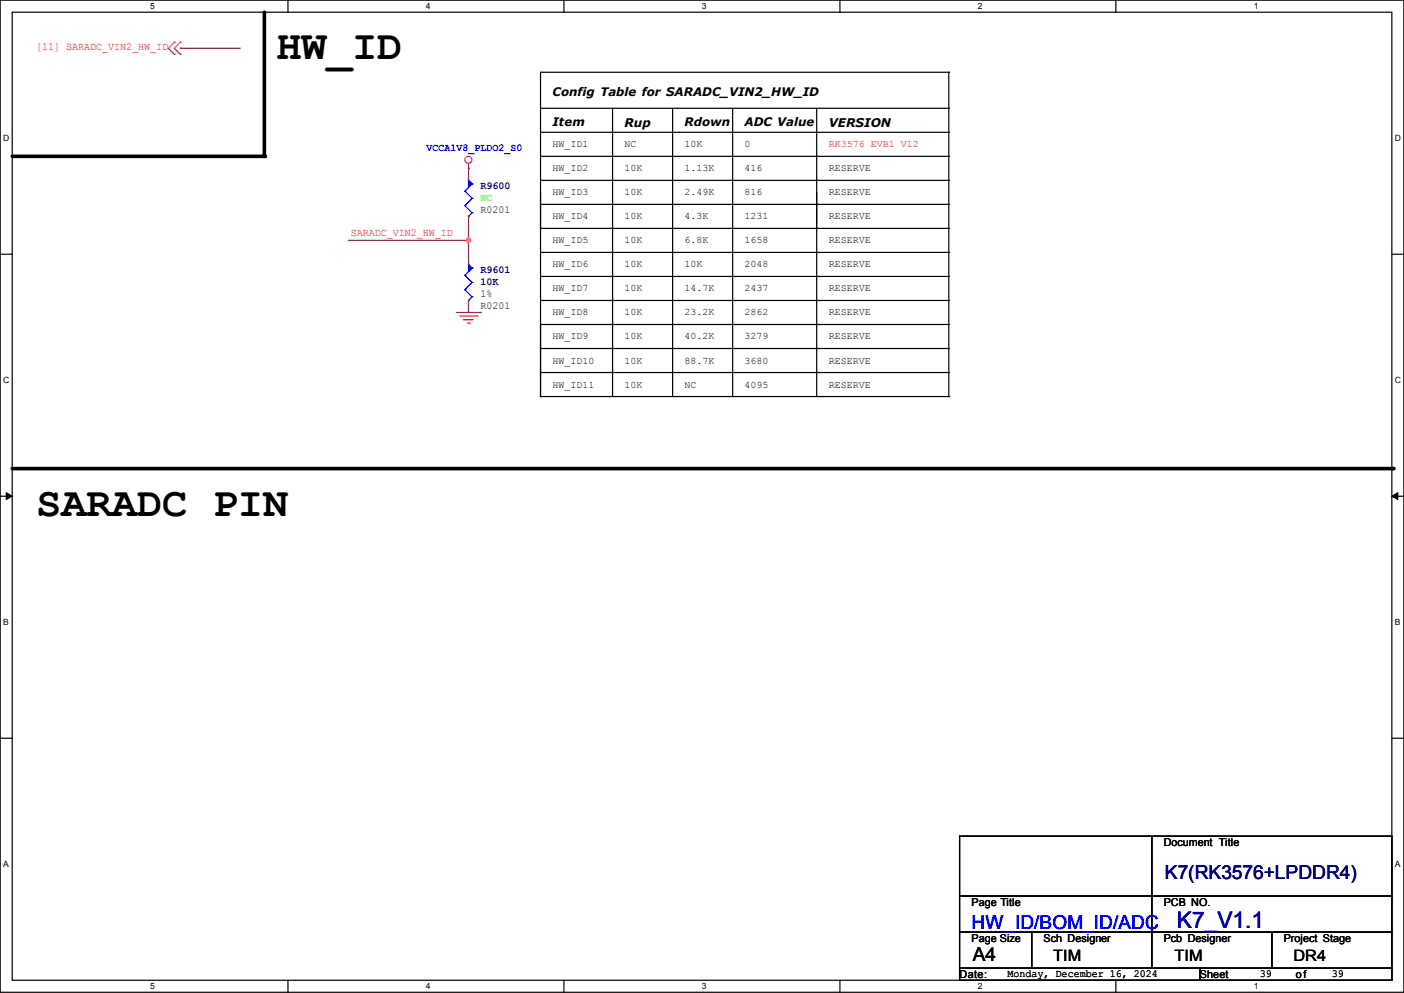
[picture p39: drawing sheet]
<svg xmlns="http://www.w3.org/2000/svg" width="297mm" height="210mm" viewBox="0 0 297 210" stroke-linecap="round" stroke-linejoin="round" font-family="sans-serif">
<defs><g id="words">
<g font-size="8.9">
<text x="58.5" y="12.5">HW_ID</text>
<text x="7.7" y="109.1">SARADC PIN</text>
</g>
<text font-size="4.8" fill="#0000a0" x="249" y="196.2">K7_V1.1</text>
<text font-size="4.1" fill="#000080" x="246.4" y="185.8">K7(RK3576+LPDDR4)</text>
<text font-size="4.1" fill="#00f" x="205.5" y="196.5">HW_ID/BOM_ID/ADC</text>
<text font-size="4.1" x="205.8" y="203.3">A4</text>
<g font-size="3.3">
<text x="222.8" y="203.2">TIM</text>
<text x="248.5" y="203.2">TIM</text>
<text x="273.6" y="203.2">DR4</text>
</g>
<g font-size="2.5">
<text x="116.9" y="20.4">Config Table for SARADC_VIN2_HW_ID</text>
<text x="116.9" y="26.7">Item</text>
<text x="132.1" y="26.8">Rup</text>
<text x="144.8" y="26.7">Rdown</text>
<text x="157.5" y="26.7">ADC Value</text>
<text x="175.3" y="26.8">VERSION</text>
</g>
<g font-size="2.3" fill="#f00">
<text x="7.7" y="10.5">[11] SARADC_VIN2_HW_ID</text>
<text x="74.2" y="49.9">SARADC_VIN2_HW_ID</text>
</g>
<text font-size="2.3" fill="#00f" x="90.2" y="31.9">VCCA1V8_PLDO2_S0</text>
<g font-size="2.3" fill="#000080">
<text x="101.6" y="40">R9600</text>
<text x="101.6" y="57.8">R9601</text>
<text x="101.6" y="60.3">10K</text>
</g>
<text font-size="2.3" fill="#0f0" x="101.6" y="42.5">NC</text>
<g font-size="2.3">
<text x="101.6" y="45.1">R0201</text>
<text x="101.6" y="65.4">R0201</text>
<text x="101.6" y="62.9">1%</text>
<text x="246.2" y="178.9">Document Title</text>
<text x="205.5" y="191.6">Page Title</text>
<text x="246.2" y="191.6">PCB NO.</text>
<text x="205.5" y="199.2">Page Size</text>
<text x="220.8" y="199.2">Sch Designer</text>
<text x="246.2" y="199.2">Pcb Designer</text>
<text x="271.6" y="199.2">Project Stage</text>
<text x="203" y="206.8">Date:</text>
<text x="213.1" y="206.6">Monday, December 16, 2024</text>
<text x="253.8" y="206.8">Sheet</text>
<text x="266.5" y="206.6">39</text>
<text x="274.1" y="206.8">of</text>
<text x="281.7" y="206.6">39</text>
</g>
<g font-size="2.1">
<text x="116.9" y="31.2">HW_ID1</text>
<text x="132.1" y="31.2">NC</text>
<text x="144.8" y="31.2">10K</text>
<text x="157.5" y="31.2">0</text>
<text x="116.9" y="36.2">HW_ID2</text>
<text x="116.9" y="41.3">HW_ID3</text>
<text x="132.1" y="41.3">10K</text>
<text x="132.1" y="36.2">10K</text>
<text x="144.8" y="41.3">2.49K</text>
<text x="144.8" y="36.2">1.13K</text>
<text x="157.5" y="41.3">816</text>
<text x="157.5" y="36.2">416</text>
<text x="175.3" y="41.3">RESERVE</text>
<text x="175.3" y="36.2">RESERVE</text>
<text x="116.9" y="46.4">HW_ID4</text>
<text x="132.1" y="46.4">10K</text>
<text x="144.8" y="46.4">4.3K</text>
<text x="157.5" y="46.4">1231</text>
<text x="175.3" y="46.4">RESERVE</text>
<text x="116.9" y="51.5">HW_ID5</text>
<text x="132.1" y="51.5">10K</text>
<text x="144.8" y="51.5">6.8K</text>
<text x="157.5" y="51.5">1658</text>
<text x="175.3" y="51.5">RESERVE</text>
<text x="116.9" y="56.6">HW_ID6</text>
<text x="132.1" y="56.6">10K</text>
<text x="144.8" y="56.6">10K</text>
<text x="157.5" y="56.6">2048</text>
<text x="175.3" y="56.6">RESERVE</text>
<text x="116.9" y="61.6">HW_ID7</text>
<text x="132.1" y="61.6">10K</text>
<text x="144.8" y="61.6">14.7K</text>
<text x="157.5" y="61.6">2437</text>
<text x="175.3" y="61.6">RESERVE</text>
<text x="116.9" y="71.8">HW_ID9</text>
<text x="116.9" y="66.7">HW_ID8</text>
<text x="132.1" y="66.7">10K</text>
<text x="132.1" y="71.8">10K</text>
<text x="144.8" y="71.8">40.2K</text>
<text x="144.8" y="66.7">23.2K</text>
<text x="157.5" y="66.7">2862</text>
<text x="157.5" y="71.8">3279</text>
<text x="175.3" y="71.8">RESERVE</text>
<text x="175.3" y="66.7">RESERVE</text>
<text x="116.9" y="76.9">HW_ID10</text>
<text x="132.1" y="76.9">10K</text>
<text x="144.8" y="76.9">88.7K</text>
<text x="157.5" y="76.9">3680</text>
<text x="175.3" y="76.9">RESERVE</text>
<text x="116.9" y="82">HW_ID11</text>
<text x="132.1" y="82">10K</text>
<text x="144.8" y="82">NC</text>
<text x="157.5" y="82">4095</text>
<text x="175.3" y="82">RESERVE</text>
</g>
<text font-size="2.1" fill="#f00" x="175.3" y="31.2">RK3576 EVB1 V12</text>
<g font-size="1.8">
<text x="31.7" y="1.9">5</text>
<text x="90.1" y="1.9">4</text>
<text x="148.5" y="1.9">3</text>
<text x="206.8" y="1.9">2</text>
<text x="265.2" y="1.9">1</text>
<text x=".7" y="29.8">D</text>
<text x="295.1" y="29.8">D</text>
<text x=".7" y="80.9">C</text>
<text x="295.1" y="80.9">C</text>
<text x=".7" y="132.1">B</text>
<text x="295.1" y="132.1">B</text>
<text x=".7" y="183.3">A</text>
<text x="295.1" y="183.3">A</text>
<text x="31.7" y="209.2">5</text>
<text x="90.1" y="209.2">4</text>
<text x="148.5" y="209.2">3</text>
<text x="206.8" y="209.2">2</text>
<text x="265.2" y="209.2">1</text>
</g>
</g></defs>
<g fill="none" stroke="#000" stroke-width=".25">
<path d="M0 0h297v209.8h-297zM2.6 2.6h291.8v204.7h-291.8zM60.9 0v2.6M119.3 0v2.6M177.7 0v2.6M200.7 15.3h.1M200.7 15.3h-86.4v68.6M200.7 15.3v68.6M236.1 0v2.6M114.3 22.9h86.4M114.3 28h86.4M114.3 33.1h86.4"/>
<path d="M114.3 38.1h86.4M129.6 22.9v61M142.3 22.9v61M155 22.9v61M172.8 22.9v61M200.7 22.9h.1M200.7 28h.1M200.7 33.1h.1M200.7 38.1h.1M0 53.8h2.6M114.3 48.3h.1M114.3 43.2h86.4"/>
<path d="M114.3 48.3h86.4M114.3 53.4h86.4M114.3 58.5h86.4M172.8 48.3h.1M200.7 43.2h.1M200.7 48.3h.1M200.7 53.4h.1M200.7 58.5h.1M294.4 53.8h2.6M114.3 68.6h.1M114.3 63.5h86.4M114.3 68.6h86.4"/>
<path d="M114.3 73.7h86.4M114.3 78.8h86.4M200.7 63.5h.1M200.7 68.6h.1M200.7 73.7h.1M200.7 78.8h.1M114.3 83.9h.1M114.3 83.9h86.4M129.6 83.9h.1M142.3 83.9h.1M155 83.9h.1M172.8 83.9h.1"/>
<path d="M200.7 83.9h.1M0 104.9h2.6M294.4 104.9h2.6M0 156.1h2.6M294.4 156.1h2.6M60.9 207.3v2.5M119.3 207.3v2.5M177.7 207.3v2.5M236.1 207.3v2.5"/>
</g>
<path d="M1.3 104.2l1.3 .7-1.3 .8zM294.4 104.9l1.3-.7v1.5z" fill="#000"/>
<path d="M1.3 104.2l1.3 .7-1.3 .8zM294.4 104.9l1.3-.7v1.5z" fill="none" stroke="#000" stroke-width=".21"/>
<path d="M55.9 2.6v30.5h-53.3M2.6 99.1h292.1" fill="none" stroke="#000" stroke-width=".76"/>
<g fill="#000">
<circle cx="55.9" cy="33.1" r=".38"/>
<circle cx="294.7" cy="99.1" r=".38"/>
</g>
<path d="M38.1 10.2h.1M38.1 10.2h12.7M99.1 35.6h.1M99.1 35.6v2.5M73.7 50.8h.1M99.1 45.8h.1M99.1 45.8v5h-25.4" fill="none" stroke="#800040" stroke-width=".25"/>
<circle cx="99.1" cy="50.8" r=".49" fill="#f0f"/>
<circle cx="99.1" cy="50.8" r=".49" fill="none" stroke="#f0f" stroke-width=".25"/>
<path d="M99.1 50.8h.1M99.1 50.8v5.1M99.1 63.5h.1M99.1 63.5v2.6" fill="none" stroke="#800040" stroke-width=".25"/>
<g fill="none" stroke="#f00" stroke-width=".25">
<path d="M36.9 8.9h.1M36.9 11.5h.1M36.9 8.9l-1.3 1.3 1.3 1.3M38.1 8.9h.1M38.1 11.5h.1M38.1 8.9l-1.2 1.3 1.2 1.3M99.1 35.6h.1M99.1 34.6v1M96.6 66.1h5M97.3 66.8h3.6M98.1 67.6h.1M98.1 67.6h2"/>
<path d="M98.8 68.4h.6M99.4 68.4h.1M100.9 66.8h.1M101.6 66.1h.1"/>
<circle cx="99.1" cy="33.8" r=".74"/>
</g>
<path d="M203 176.8h40.6v12.7h-40.6zM243.6 176.8h50.8v12.7h-50.8zM203 189.5h40.6v7.6h-40.6zM203 197.1h15.2v7.7h-15.2zM218.2 197.1h25.4v7.7h-25.4zM243.6 197.1h25.4v7.7h-25.4zM243.6 189.5h50.8v7.6h-50.8zM269 197.1h25.4v7.7h-25.4zM203 204.8h50.8v2.5h-50.8zM253.8 204.8h40.6v2.5h-40.6z" fill="none" stroke="#000" stroke-width=".25"/>
<path d="M98.3 58.2h.1M98.3 58.2l1.6 1.5M99.1 55.9l.8 .8M99.9 56.7h.1M99.9 59.7h.1M99.9 56.7l-1.6 1.5M99.9 59.7l-1.6 1.6M98.3 61.3h.1M98.3 61.3l1.6 1.5M99.1 63.5h.1M99.9 62.8h.1M99.9 62.8l-.8 .7" fill="none" stroke="#00f" stroke-width=".25"/>
<path d="M99.1 55.9l.8 .8-.8 .7z" fill="#00f"/>
<g fill="none" stroke="#00f" stroke-width=".25">
<path d="M99.1 38.1l.8 .8M99.9 38.9h.1M99.9 38.9l-1.6 1.5M98.3 40.4h.1M98.3 43.5h.1M98.3 40.4l1.6 1.6M98.3 43.5l1.6 1.5M99.1 55.9l.8 .8-.8 .7zM99.1 45.8h.1M99.9 42h.1M99.9 45h.1M99.9 42l-1.6 1.5"/>
<path d="M99.9 45l-.8 .8"/>
</g>
<path d="M99.1 55.9h.1M99.1 63.5h.1" fill="none" stroke="#f00" stroke-width=".25"/>
<path d="M99.1 38.1l.8 .8-.8 .8z" fill="#00f"/>
<path d="M99.1 38.1l.8 .8-.8 .8z" fill="none" stroke="#00f" stroke-width=".25"/>
<path d="M99.1 38.1h.1M99.1 45.8h.1" fill="none" stroke="#f00" stroke-width=".25"/>
<circle cx="99.1" cy="50.8" r=".49" fill="#f0f"/>
<circle cx="99.1" cy="50.8" r=".49" fill="none" stroke="#f0f" stroke-width=".25"/>
<use href="#words"/>
</svg>
